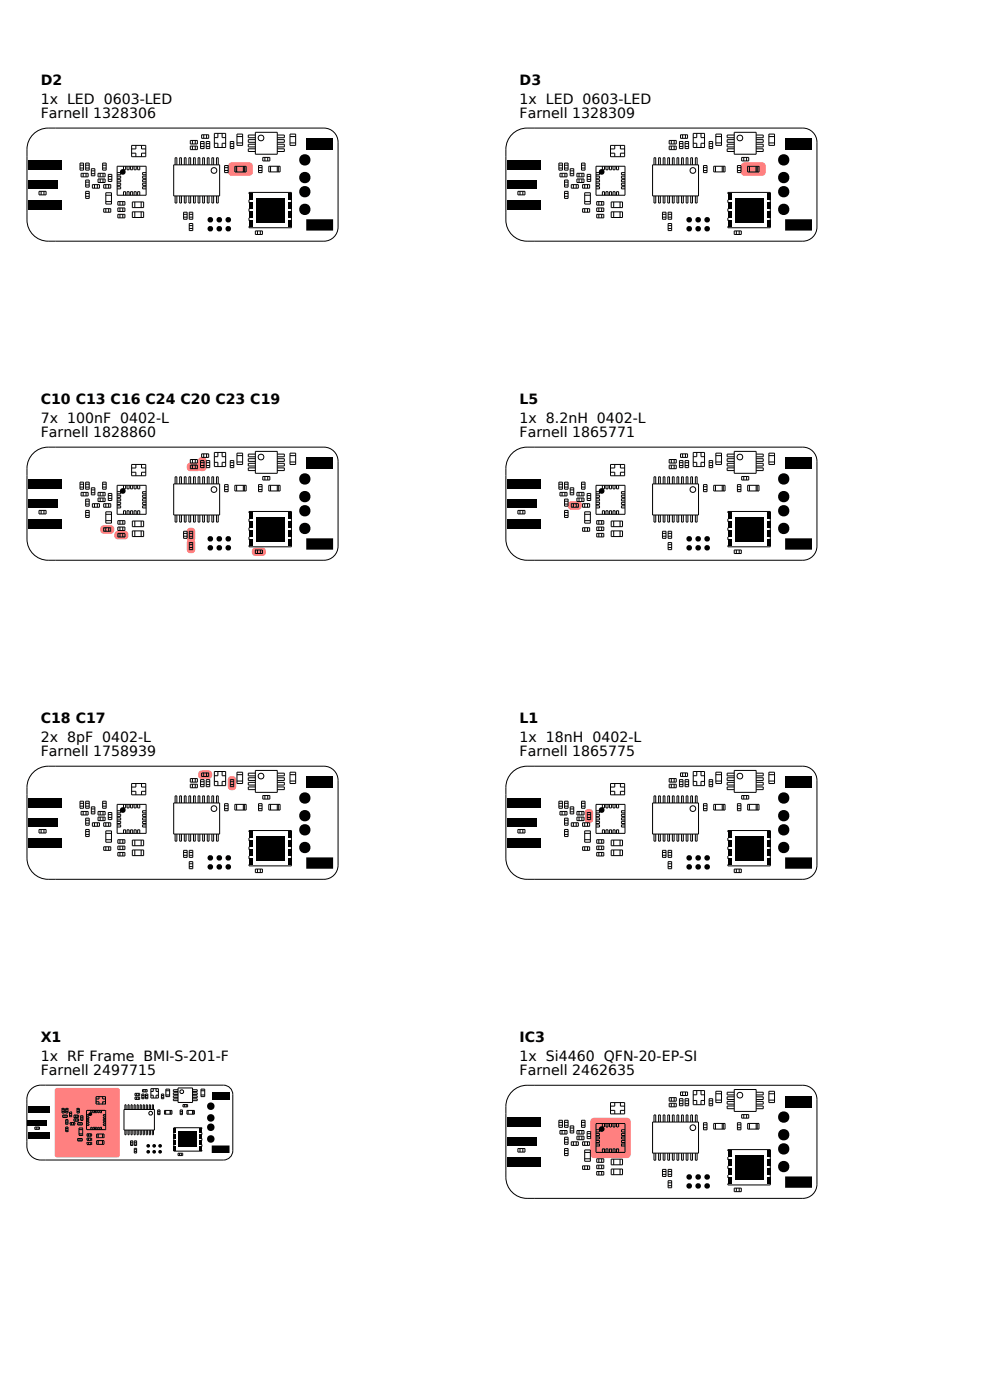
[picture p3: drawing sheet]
<svg xmlns="http://www.w3.org/2000/svg" width="210mm" height="297mm" viewBox="0 0 210 297" stroke-linecap="round" stroke-linejoin="round" font-family="sans-serif">
<defs><g id="words">
<g font-size="3">
<text x="8.6" y="18.1">D2</text>
<text x="8.6" y="22.1">1x LED 0603-LED</text>
<text x="110.2" y="18.1">D3</text>
<text x="110.2" y="22.1">1x LED 0603-LED</text>
<text x="8.6" y="25.1">Farnell 1328306</text>
<text x="110.2" y="25.1">Farnell 1328309</text>
<text x="8.6" y="85.8">C10 C13 C16 C24 C20 C23 C19</text>
<text x="8.6" y="89.8">7x 100nF 0402-L</text>
<text x="110.2" y="85.8">L5</text>
<text x="110.2" y="89.8">1x 8.2nH 0402-L</text>
<text x="8.6" y="92.8">Farnell 1828860</text>
<text x="110.2" y="92.8">Farnell 1865771</text>
<text x="8.6" y="153.5">C18 C17</text>
<text x="110.2" y="153.5">L1</text>
<text x="8.6" y="157.5">2x 8pF 0402-L</text>
<text x="8.6" y="160.5">Farnell 1758939</text>
<text x="110.2" y="157.5">1x 18nH 0402-L</text>
<text x="110.2" y="160.5">Farnell 1865775</text>
<text x="8.6" y="221.2">X1</text>
<text x="110.2" y="221.2">IC3</text>
<text x="8.6" y="225.2">1x RF Frame BMI-S-201-F</text>
<text x="110.2" y="225.2">1x Si4460 QFN-20-EP-SI</text>
<text x="8.6" y="228.2">Farnell 2497715</text>
<text x="110.2" y="228.2">Farnell 2462635</text>
</g>
</g></defs>
<path d="M48.6 34.7l.5-.3h3.8a.75 .75 0 0 1 .7 .8v1.3a.75 .75 0 0 1-.7 .8h-3.8a.75 .75 0 0 1-.7-.8v-1.3z" fill="#ff8080"/>
<g fill="none" stroke="#000" stroke-width=".21">
<path d="M6.8 28.8a4.5 4.5 0 0 1 3.4-1.6h58.5a3 3 0 0 1 3 3v18a3 3 0 0 1-3 3h-58.5a4.5 4.5 0 0 1-4.5-4.5v-15a4.5 4.5 0 0 1 1.1-2.9zM17 34.6h.7v1.5h-.7zM17 35h.7M17 35.6h.7M17.2 36.8h1.5v.7h-1.5zM17.6 36.8v.7M18.2 34.6h.7v1.5h-.7zM18.2 35h.7M18.2 35.6h.7M18.2 38.2h.7v1.5h-.7zM18.2 39.2h.7M18.2 38.6h.7"/>
<path d="M18.2 36.8v.7M19.4 35.8h.7v1.5h-.7zM19.4 36.8h.7M19.4 36.2h.7M19.6 39.2h1.5v.7h-1.5zM20 39.2v.7M20.6 39.2v.7M20.8 38h1.5v.7h-1.5zM20.8 36.8h1.5v.7h-1.5zM21.2 36.8v.7M21.2 38v.7M21.8 34.6h.7v1.5h-.7z"/>
<path d="M21.8 35h.7M21.8 35.6h.7M21.8 36.8v.7M21.8 38v.7M22 39.2h1.5v.7h-1.5zM22.4 39.2v.7M23 37h.7v1.5h-.7zM23 38h.7M23 37.4h.7M23 39.2v.7M24.8 35.3h6.2v6.1h-6.2zM24.8 36.6h.8v.5h-.8"/>
<path d="M24.8 37.4h.8v.4h-.8M24.8 38.1h.8v.5h-.8M24.8 38.9h.8v.4h-.8M24.8 39.6h.8v.5h-.8M26.2 35.3v.7h.4v-.7M26.9 35.3v.7h.5v-.7M27.7 35.3v.7h.4v-.7M27.9 30.8h3v2.4h-3zM27.9 32.5h.9v.7M28.4 35.3v.7h.5v-.7M28.8 30.8v.8h-.9M29.2 35.3v.7h.4v-.7"/>
<path d="M30 30.8v.8h.9M30.9 32.5h-.9v.7M31 36.6h-.8v.5h.8M31 37.4h-.8v.4h.8M31 38.1h-.8v.5h.8M31 38.9h-.8v.4h.8M31 39.6h-.8v.5h.8M36.8 35h9.8v6.6h-9.8zM37.1 35v-1.5h.4v1.5M38.1 35v-1.5h.4v1.5M39.1 35v-1.5h.4v1.5M40.1 35v-1.5h.3v1.5"/>
<path d="M40.4 31h1.5v.7h-1.5zM40.4 29.8h1.5v.7h-1.5zM40.8 29.8v.7M40.8 31v.7M41 35v-1.5h.4v1.5M41.4 29.8v.7M41.4 31v.7M42 35v-1.5h.4v1.5M42.5 30h.8v1.5h-.8zM42.5 30.5h.8M42.5 31.1h.8M42.8 28.6h1.5v.7h-1.5z"/>
<path d="M43 35v-1.5h.4v1.5M43.2 28.6v.7M43.7 30h.8v1.5h-.8zM43.7 30.5h.8M43.7 31.1h.8M43.8 28.6v.7M44 35v-1.5h.3v1.5M44.9 35v-1.5h.4v1.5M45.5 30.4h.7v.9M45.5 28.3h2.4v3h-2.4zM45.9 35v-1.5h.4v1.5M46.2 28.3v.9h-.7"/>
<path d="M47.1 28.3v.9h.8M47.6 35.1h.8v1.5h-.8zM47.6 36.2h.8M47.6 35.6h.8M47.9 30.4h-.8v.9M48.8 30h.8v1.5h-.8zM48.8 30.5h.8M48.8 31.1h.8M49.8 35.3h2.4v1.2h-2.4zM50.2 35.3v1.2M50.3 28.4h1.2v2.4h-1.2zM50.3 30.3h1.2"/>
<path d="M50.3 29h1.2M51.6 35.3v1.2M51.8 35.3v1.2M54.2 28.1h4.6v4.6h-4.6zM54.2 28.7h-1.5v.5h1.5M54.2 29.6h-1.5v.6h1.5M54.2 30.6h-1.5v.6h1.5M54.2 31.6h-1.5v.5h1.5M54.8 35.1h.8v1.5h-.8zM54.8 36.2h.8M54.8 35.6h.8M55.7 33.4h1.5v.7h-1.5z"/>
<path d="M56.2 33.4v.7M56.8 33.4v.7M57 35.3h2.4v1.2h-2.4zM57.4 35.3v1.2M58.8 35.3v1.2M58.8 28.7h1.5v.5h-1.5M58.8 29.6h1.5v.6h-1.5M58.8 30.6h1.5v.6h-1.5M58.8 31.6h1.5v.5h-1.5M59 35.3v1.2M61.5 28.4h1.2v2.4h-1.2zM61.5 30.3h1.2"/>
<path d="M61.5 29h1.2M8.3 40.6h1.5v.7h-1.5zM8.7 40.6v.7M9.3 40.6v.7M18.2 40.6h.7v1.5h-.7zM18.2 41h.7M18.2 41.6h.7M22 44.3h1.5v.7h-1.5zM22.4 41.4h1.2M22.4 40.9h1.2v2.4h-1.2zM22.4 44.3v.7M22.4 42.8h1.2"/>
<path d="M23 44.3v.7M25 45.5h1.5v.7h-1.5zM25 42.8h1.5v.7h-1.5zM25 44.1h1.5v.8h-1.5zM25.4 42.8v.7M25.4 44.1v.8M25.4 45.5v.7M26 42.8v.7M26 44.1v.8M26 45.5v.7M26.2 41.4v-.7h.4v.7M26.9 41.4v-.7h.5v.7"/>
<path d="M27.7 41.4v-.7h.4v.7M28.1 44.9h2.4v1.2h-2.4zM28.1 42.8h2.4v1.2h-2.4zM28.4 41.4v-.7h.5v.7M28.6 42.8v1.2M28.6 44.9v1.2M29.2 41.4v-.7h.4v.7M29.9 42.8v1.2M29.9 44.9v1.2M37.1 41.6v1.5h.4v-1.5M38.1 41.6v1.5h.4v-1.5M38.9 45h.8v1.5h-.8z"/>
<path d="M38.9 45.5h.8M38.9 46.1h.8M39.1 41.6v1.5h.4v-1.5M40.1 41.6v1.5h.3v-1.5M40.1 45h.8v1.5h-.8zM40.1 45.5h.8M40.1 47.4h.8v1.5h-.8zM40.1 46.1h.8M40.1 48.5h.8M40.1 47.9h.8M41 41.6v1.5h.4v-1.5M42 41.6v1.5h.4v-1.5"/>
<path d="M43 41.6v1.5h.4v-1.5M44 41.6v1.5h.3v-1.5M44.9 41.6v1.5h.4v-1.5M45.9 41.6v1.5h.4v-1.5M52.8 41.1v-.3h9v.3M52.8 48v.3h9v-.3M52.8 42.4v.6M52.8 44.3v.6M52.8 46.2v.6M54.2 49h1.5v.7h-1.5zM54.6 49v.7M55.2 49v.7"/>
<path d="M61.8 42.4v.6M61.8 44.3v.6M61.8 46.2v.6"/>
<circle cx="45.4" cy="36.2" r=".6"/>
<circle cx="55.4" cy="29.3" r=".6"/>
</g>
<g fill="#000">
<path d="M5.9 33.9h7.1v2h-7.1zM6 38.2h6.2v1.9h-6.2zM65 29.4h5.7v2.4h-5.7zM5.9 42.4h7.1v2h-7.1zM52.9 41h.6v1.4h-.6zM52.9 42.9h.6v1.4h-.6zM52.9 44.8h.6v1.4h-.6zM52.9 46.8h.6v1.3h-.6zM54.3 42h6v5.1h-6zM61.1 46.8h.7v1.3h-.7zM61.1 44.8h.7v1.4h-.7zM61.1 42.9h.7v1.4h-.7z"/>
<path d="M61.1 41h.7v1.4h-.7z"/>
<path d="M25.4 36.5a.6 .6 0 0 1 1.2 0 .6 .6 0 0 1-1.2 0zM65 46.5h5.7v2.4h-5.7z"/>
<circle cx="64.7" cy="33.9" r="1.21"/>
<circle cx="64.7" cy="37.7" r="1.21"/>
<circle cx="44.6" cy="48.5" r=".6"/>
<circle cx="44.6" cy="46.6" r=".6"/>
<circle cx="46.5" cy="48.5" r=".6"/>
<circle cx="46.5" cy="46.6" r=".6"/>
<circle cx="48.4" cy="48.5" r=".59"/>
<circle cx="48.4" cy="46.6" r=".59"/>
<circle cx="64.7" cy="44.4" r="1.21"/>
<circle cx="64.7" cy="40.7" r="1.21"/>
</g>
<g fill="#ff8080">
<path d="M21.5 111.7l.5-.3h1.5a.91 .91 0 0 1 .8 .9 .91 .91 0 0 1-.8 .9h-1.5a.92 .92 0 0 1-.8-.6 .92 .92 0 0 1 .3-.9z"/>
<path d="M24.5 112.9l.5-.3h1.5a.91 .91 0 0 1 .8 .9 .91 .91 0 0 1-.8 .9h-1.5a.92 .92 0 0 1-.8-.6 .92 .92 0 0 1 .3-.9z"/>
<path d="M53.6 116.4l.6-.2h1.5a.91 .91 0 0 1 .7 .9 .91 .91 0 0 1-.7 .9h-1.5a.92 .92 0 0 1-.8-.7 .92 .92 0 0 1 .2-.9z"/>
<path d="M39.8 98.4l.6-.2h1.5a.91 .91 0 0 1 .7 .9 .91 .91 0 0 1-.7 .9h-1.5a.92 .92 0 0 1-.8-.7 .92 .92 0 0 1 .2-.9z"/>
<path d="M39.8 112.2l.6-.2a.83 .83 0 0 1 1 .7v1.5a.91 .91 0 0 1-.9 .8 .91 .91 0 0 1-.9-.8v-1.5z"/>
<path d="M39.8 114.6l.6-.2a.83 .83 0 0 1 1 .7v1.5a.91 .91 0 0 1-.9 .8 .91 .91 0 0 1-.9-.8v-1.5z"/>
<path d="M42.2 97.2l.6-.2a.83 .83 0 0 1 1 .7v1.5a.91 .91 0 0 1-.9 .8 .91 .91 0 0 1-.9-.8v-1.5z"/>
</g>
<g fill="none" stroke="#000" stroke-width=".21">
<path d="M6.8 96.5a4.5 4.5 0 0 1 3.4-1.6h58.5a3 3 0 0 1 3 3v18a3 3 0 0 1-3 3h-58.5a4.5 4.5 0 0 1-4.5-4.5v-15a4.5 4.5 0 0 1 1.1-2.9zM27.9 98.5h3v2.4h-3zM28.8 98.5v.8h-.9M30 98.5v.8h.9M40.4 98.7h1.5v.7h-1.5zM40.4 97.5h1.5v.7h-1.5zM40.8 97.5v.7M40.8 98.7v.7M41.4 97.5v.7M41.4 98.7v.7M42.5 97.7h.8v1.5h-.8zM42.5 98.2h.8"/>
<path d="M42.5 98.8h.8M42.8 96.3h1.5v.7h-1.5zM43.2 96.3v.7M43.7 97.7h.8v1.5h-.8zM43.7 98.2h.8M43.7 98.8h.8M43.8 96.3v.7M45.5 98.1h.7v.9M45.5 96h2.4v3h-2.4zM46.2 96v.9h-.7M47.1 96v.9h.8M47.9 98.1h-.8v.9"/>
<path d="M48.8 97.7h.8v1.5h-.8zM48.8 98.2h.8M48.8 98.8h.8M50.3 96.1h1.2v2.4h-1.2zM50.3 98h1.2M50.3 96.7h1.2M54.2 95.8h4.6v4.6h-4.6zM54.2 96.3h-1.5v.6h1.5M54.2 97.3h-1.5v.6h1.5M54.2 98.3h-1.5v.6h1.5M54.2 99.3h-1.5v.5h1.5M58.8 96.3h1.5v.6h-1.5"/>
<path d="M58.8 97.3h1.5v.6h-1.5M58.8 98.3h1.5v.6h-1.5M58.8 99.3h1.5v.5h-1.5M61.5 96.1h1.2v2.4h-1.2zM61.5 98h1.2M61.5 96.7h1.2M8.3 108.3h1.5v.7h-1.5zM8.7 108.3v.7M9.3 108.3v.7M17 102.3h.7v1.5h-.7zM17 102.7h.7M17 103.3h.7"/>
<path d="M17.2 104.5h1.5v.7h-1.5zM17.6 104.5v.7M18.2 102.3h.7v1.5h-.7zM18.2 102.7h.7M18.2 103.3h.7M18.2 105.9h.7v1.5h-.7zM18.2 108.3h.7v1.5h-.7zM18.2 108.7h.7M18.2 109.3h.7M18.2 106.9h.7M18.2 106.3h.7M18.2 104.5v.7"/>
<path d="M19.4 103.5h.7v1.5h-.7zM19.4 104.5h.7M19.4 103.9h.7M19.6 106.9h1.5v.7h-1.5zM20 106.9v.7M20.6 106.9v.7M20.8 105.7h1.5v.7h-1.5zM20.8 104.5h1.5v.7h-1.5zM21.2 104.5v.7M21.2 105.7v.7M21.8 102.3h.7v1.5h-.7zM21.8 102.7h.7"/>
<path d="M21.8 103.3h.7M21.8 104.5v.7M21.8 105.7v.7M22 106.9h1.5v.7h-1.5zM22 112h1.5v.7h-1.5zM22.4 109.1h1.2M22.4 106.9v.7M22.4 108.6h1.2v2.4h-1.2zM22.4 112v.7M22.4 110.5h1.2M23 104.7h.7v1.5h-.7zM23 105.7h.7"/>
<path d="M23 105.1h.7M23 106.9v.7M23 112v.7M24.8 103h6.2v6.1h-6.2zM24.8 104.3h.8v.5h-.8M24.8 105.1h.8v.4h-.8M24.8 105.8h.8v.5h-.8M24.8 106.6h.8v.4h-.8M24.8 107.3h.8v.5h-.8M25 113.2h1.5v.7h-1.5zM25 110.5h1.5v.7h-1.5zM25 111.8h1.5v.8h-1.5z"/>
<path d="M25.4 110.5v.7M25.4 111.8v.8M25.4 113.2v.7M26 110.5v.7M26 111.8v.8M26 113.2v.7M26.2 103v.7h.4v-.7M26.2 109.1v-.7h.4v.7M26.9 103v.7h.5v-.7M26.9 109.1v-.7h.5v.7M27.7 103v.7h.4v-.7M27.7 109.1v-.7h.4v.7"/>
<path d="M27.9 100.2h.9v.7M28.1 112.6h2.4v1.2h-2.4zM28.1 110.5h2.4v1.2h-2.4zM28.4 103v.7h.5v-.7M28.4 109.1v-.7h.5v.7M28.6 110.5v1.2M28.6 112.6v1.2M29.2 103v.7h.4v-.7M29.2 109.1v-.7h.4v.7M29.9 110.5v1.2M29.9 112.6v1.2M30.9 100.2h-.9v.7"/>
<path d="M31 104.3h-.8v.5h.8M31 105.1h-.8v.4h.8M31 105.8h-.8v.5h.8M31 106.6h-.8v.4h.8M31 107.3h-.8v.5h.8M36.8 102.7h9.8v6.6h-9.8zM37.1 102.7v-1.5h.4v1.5M37.1 109.3v1.5h.4v-1.5M38.1 102.7v-1.5h.4v1.5M38.1 109.3v1.5h.4v-1.5M38.9 112.7h.8v1.5h-.8zM38.9 113.2h.8"/>
<path d="M38.9 113.8h.8M39.1 102.7v-1.5h.4v1.5M39.1 109.3v1.5h.4v-1.5M40.1 102.7v-1.5h.3v1.5M40.1 109.3v1.5h.3v-1.5M40.1 112.7h.8v1.5h-.8zM40.1 113.2h.8M40.1 115.1h.8v1.5h-.8zM40.1 113.8h.8M40.1 116.2h.8M40.1 115.6h.8M41 102.7v-1.5h.4v1.5"/>
<path d="M41 109.3v1.5h.4v-1.5M42 102.7v-1.5h.4v1.5M42 109.3v1.5h.4v-1.5M43 102.7v-1.5h.4v1.5M43 109.3v1.5h.4v-1.5M44 102.7v-1.5h.3v1.5M44 109.3v1.5h.3v-1.5M44.9 102.7v-1.5h.4v1.5M44.9 109.3v1.5h.4v-1.5M45.9 102.7v-1.5h.4v1.5M45.9 109.3v1.5h.4v-1.5M47.6 102.8h.8v1.5h-.8z"/>
<path d="M47.6 103.9h.8M47.6 103.3h.8M49.8 103h2.4v1.2h-2.4zM50.2 103v1.2M51.6 103v1.2M51.8 103v1.2M52.8 108.8v-.3h9v.3M52.8 115.7v.3h9v-.3M52.8 110.1v.6M52.8 112v.6M52.8 113.9v.6M54.2 116.7h1.5v.7h-1.5z"/>
<path d="M54.6 116.7v.7M54.8 102.8h.8v1.5h-.8zM54.8 103.9h.8M54.8 103.3h.8M55.2 116.7v.7M55.7 101.1h1.5v.7h-1.5zM56.2 101.1v.7M56.8 101.1v.7M57 103h2.4v1.2h-2.4zM57.4 103v1.2M58.8 103v1.2M59 103v1.2"/>
<path d="M61.8 110.1v.6M61.8 112v.6M61.8 113.9v.6"/>
<circle cx="55.4" cy="97" r=".6"/>
<circle cx="45.4" cy="103.9" r=".6"/>
</g>
<g fill="#000">
<path d="M65 97.1h5.7v2.4h-5.7zM5.9 101.6h7.1v2h-7.1zM5.9 110.1h7.1v2h-7.1zM6 105.9h6.2v1.9h-6.2zM52.9 108.7h.6v1.4h-.6zM52.9 110.6h.6v1.4h-.6zM52.9 112.5h.6v1.4h-.6zM52.9 114.5h.6v1.3h-.6zM54.3 109.7h6v5.1h-6zM61.1 114.5h.7v1.3h-.7zM61.1 112.5h.7v1.4h-.7zM61.1 110.6h.7v1.4h-.7z"/>
<path d="M61.1 108.7h.7v1.4h-.7z"/>
<path d="M25.4 104.2a.6 .6 0 0 1 1.2 0 .6 .6 0 0 1-1.2 0zM65 114.2h5.7v2.4h-5.7z"/>
<circle cx="44.6" cy="114.3" r=".6"/>
<circle cx="44.6" cy="116.2" r=".6"/>
<circle cx="46.5" cy="114.3" r=".6"/>
<circle cx="46.5" cy="116.2" r=".6"/>
<circle cx="48.4" cy="114.3" r=".59"/>
<circle cx="48.4" cy="116.2" r=".59"/>
<circle cx="64.7" cy="108.4" r="1.21"/>
<circle cx="64.7" cy="101.6" r="1.21"/>
<circle cx="64.7" cy="105.4" r="1.21"/>
<circle cx="64.7" cy="112.1" r="1.21"/>
</g>
<g fill="#ff8080">
<path d="M48.5 164.9l.6-.2a.83 .83 0 0 1 1 .7v1.5a.91 .91 0 0 1-.9 .8 .91 .91 0 0 1-.9-.8v-1.5z"/>
<path d="M42.2 163.7l.6-.2h1.5a.91 .91 0 0 1 .7 .9 .91 .91 0 0 1-.7 .9h-1.5a.92 .92 0 0 1-.8-.7 .92 .92 0 0 1 .2-.9z"/>
</g>
<g fill="none" stroke="#000" stroke-width=".21">
<path d="M7.3 163.6a4.5 4.5 0 0 1 2.9-1h58.5a3 3 0 0 1 3 3v18a3 3 0 0 1-3 3h-58.5a4.5 4.5 0 0 1-4.5-4.5v-15a4.5 4.5 0 0 1 1.6-3.5zM8.3 176h1.5v.7h-1.5zM8.7 176v.7M9.3 176v.7M17 170h.7v1.5h-.7zM17 170.4h.7M17 171h.7M17.2 172.2h1.5v.7h-1.5zM17.6 172.2v.7M18.2 170h.7v1.5h-.7zM18.2 170.4h.7M18.2 171h.7"/>
<path d="M18.2 173.6h.7v1.5h-.7zM18.2 176h.7v1.5h-.7zM18.2 176.4h.7M18.2 177h.7M18.2 174.6h.7M18.2 174h.7M18.2 172.2v.7M19.4 171.2h.7v1.5h-.7zM19.4 172.2h.7M19.4 171.6h.7M19.6 174.6h1.5v.7h-1.5zM20 174.6v.7"/>
<path d="M20.6 174.6v.7M20.8 173.4h1.5v.7h-1.5zM20.8 172.2h1.5v.7h-1.5zM21.2 172.2v.7M21.2 173.4v.7M21.8 170h.7v1.5h-.7zM21.8 170.4h.7M21.8 171h.7M21.8 172.2v.7M21.8 173.4v.7M22 174.6h1.5v.7h-1.5zM22 179.7h1.5v.7h-1.5z"/>
<path d="M22.4 176.8h1.2M22.4 174.6v.7M22.4 176.3h1.2v2.4h-1.2zM22.4 179.7v.7M22.4 178.2h1.2M23 172.4h.7v1.5h-.7zM23 173.4h.7M23 172.8h.7M23 174.6v.7M23 179.7v.7M24.8 170.7h6.2v6.1h-6.2zM24.8 172h.8v.5h-.8"/>
<path d="M24.8 172.8h.8v.4h-.8M24.8 173.5h.8v.5h-.8M24.8 174.3h.8v.4h-.8M24.8 175h.8v.5h-.8M25 178.2h1.5v.7h-1.5zM25 179.5h1.5v.8h-1.5zM25.4 178.2v.7M25.4 179.5v.8M26 178.2v.7M26 179.5v.8M26.2 170.7v.7h.4v-.7M26.2 176.8v-.7h.4v.7"/>
<path d="M26.9 170.7v.7h.5v-.7M26.9 176.8v-.7h.5v.7M27.7 170.7v.7h.4v-.7M27.7 176.8v-.7h.4v.7M27.9 166.2h3v2.4h-3zM27.9 167.9h.9v.7M28.1 178.2h2.4v1.2h-2.4zM28.4 170.7v.7h.5v-.7M28.4 176.8v-.7h.5v.7M28.6 178.2v1.2M28.8 166.2v.8h-.9M29.2 170.7v.7h.4v-.7"/>
<path d="M29.2 176.8v-.7h.4v.7M29.9 178.2v1.2M30 166.2v.8h.9M30.9 167.9h-.9v.7M31 172h-.8v.5h.8M31 172.8h-.8v.4h.8M31 173.5h-.8v.5h.8M31 174.3h-.8v.4h.8M31 175h-.8v.5h.8M36.8 170.4h9.8v6.6h-9.8zM37.1 170.4v-1.5h.4v1.5M37.1 177v1.5h.4v-1.5"/>
<path d="M38.1 170.4v-1.5h.4v1.5M38.1 177v1.5h.4v-1.5M39.1 170.4v-1.5h.4v1.5M39.1 177v1.5h.4v-1.5M40.1 170.4v-1.5h.3v1.5M40.1 177v1.5h.3v-1.5M40.4 166.4h1.5v.7h-1.5zM40.4 165.2h1.5v.7h-1.5zM40.8 165.2v.7M40.8 166.4v.7M41 170.4v-1.5h.4v1.5M41 177v1.5h.4v-1.5"/>
<path d="M41.4 165.2v.7M41.4 166.4v.7M42 170.4v-1.5h.4v1.5M42 177v1.5h.4v-1.5M42.5 165.4h.8v1.5h-.8zM42.5 165.9h.8M42.5 166.5h.8M42.8 164h1.5v.7h-1.5zM43 170.4v-1.5h.4v1.5M43 177v1.5h.4v-1.5M43.2 164v.7M43.7 165.4h.8v1.5h-.8z"/>
<path d="M43.7 165.9h.8M43.7 166.5h.8M43.8 164v.7M44 170.4v-1.5h.3v1.5M44 177v1.5h.3v-1.5M44.9 170.4v-1.5h.4v1.5M44.9 177v1.5h.4v-1.5M45.5 165.8h.7v.9M45.5 163.7h2.4v3h-2.4zM45.9 170.4v-1.5h.4v1.5M45.9 177v1.5h.4v-1.5M46.2 163.7v.9h-.7"/>
<path d="M47.1 163.7v.9h.8M47.6 170.5h.8v1.5h-.8zM47.6 171.6h.8M47.6 171h.8M47.9 165.8h-.8v.9M48.8 165.4h.8v1.5h-.8zM48.8 165.9h.8M48.8 166.5h.8M49.8 170.7h2.4v1.2h-2.4zM50.2 170.7v1.2M50.3 163.8h1.2v2.4h-1.2zM50.3 165.7h1.2"/>
<path d="M50.3 164.4h1.2M51.6 170.7v1.2M51.8 170.7v1.2M52.8 176.5v-.3h9v.3M52.8 177.8v.6M52.8 179.7v.6M54.2 163.5h4.6v4.6h-4.6zM54.2 164h-1.5v.6h1.5M54.2 165h-1.5v.6h1.5M54.2 166h-1.5v.6h1.5M54.2 167h-1.5v.5h1.5M54.8 170.5h.8v1.5h-.8z"/>
<path d="M54.8 171.6h.8M54.8 171h.8M55.7 168.8h1.5v.7h-1.5zM56.2 168.8v.7M56.8 168.8v.7M57 170.7h2.4v1.2h-2.4zM57.4 170.7v1.2M58.8 170.7v1.2M58.8 164h1.5v.6h-1.5M58.8 165h1.5v.6h-1.5M58.8 166h1.5v.6h-1.5M58.8 167h1.5v.5h-1.5"/>
<path d="M59 170.7v1.2M61.5 163.8h1.2v2.4h-1.2zM61.5 165.7h1.2M61.5 164.4h1.2M61.8 177.8v.6M61.8 179.7v.6M25 180.9h1.5v.7h-1.5zM25.4 180.9v.7M26 180.9v.7M28.1 180.3h2.4v1.2h-2.4zM28.6 180.3v1.2M29.9 180.3v1.2"/>
<path d="M38.9 180.4h.8v1.5h-.8zM38.9 180.9h.8M38.9 181.5h.8M40.1 180.4h.8v1.5h-.8zM40.1 180.9h.8M40.1 182.8h.8v1.5h-.8zM40.1 181.5h.8M40.1 183.9h.8M40.1 183.3h.8M52.8 183.4v.3h9v-.3M52.8 181.6v.6M54.2 184.4h1.5v.7h-1.5z"/>
<path d="M54.6 184.4v.7M55.2 184.4v.7M61.8 181.6v.6"/>
<circle cx="45.4" cy="171.6" r=".6"/>
<circle cx="55.4" cy="164.7" r=".6"/>
</g>
<g fill="#000">
<path d="M5.9 169.3h7.1v2h-7.1zM5.9 177.8h7.1v2h-7.1zM6 173.6h6.2v1.9h-6.2zM52.9 176.4h.6v1.4h-.6zM52.9 178.3h.6v1.4h-.6zM54.3 177.4h6v5.1h-6zM61.1 178.3h.7v1.4h-.7zM61.1 176.4h.7v1.4h-.7zM65 164.8h5.7v2.4h-5.7zM52.9 180.2h.6v1.4h-.6zM52.9 182.1h.6v1.4h-.6zM61.1 182.1h.7v1.4h-.7z"/>
<path d="M61.1 180.2h.7v1.4h-.7z"/>
<path d="M25.4 171.9a.6 .6 0 0 1 1.2 0 .6 .6 0 0 1-1.2 0zM65 181.9h5.7v2.4h-5.7z"/>
<circle cx="64.7" cy="169.3" r="1.21"/>
<circle cx="64.7" cy="176.1" r="1.21"/>
<circle cx="64.7" cy="173.1" r="1.21"/>
<circle cx="64.7" cy="179.8" r="1.21"/>
<circle cx="44.6" cy="183.9" r=".6"/>
<circle cx="44.6" cy="182" r=".6"/>
<circle cx="46.5" cy="183.9" r=".6"/>
<circle cx="46.5" cy="182" r=".6"/>
<circle cx="48.4" cy="183.9" r=".59"/>
<circle cx="48.4" cy="182" r=".59"/>
</g>
<path d="M11.7 231.1l.4-.3h12.8l.5 .3v14l-.2 .4-13.1 .1-.4-.3z" fill="#ff8080"/>
<g fill="none" stroke="#000" stroke-width=".21">
<path d="M6.4 231.4a2.97 2.97 0 0 1 2.3-1.2h38.7a1.99 1.99 0 0 1 2 2v11.9a1.99 1.99 0 0 1-2 2h-38.7a2.98 2.98 0 0 1-3-3v-9.9l.1-.7zM7.4 239.1h1v.5h-1zM7.7 239.1v.5M8.1 239.1v.5M13.1 235.1h.5v1h-.5zM13.1 235.4h.5M13.1 235.8h.5M13.3 236.6h1v.5h-1zM13.6 236.6v.5M13.9 235.1h.5v1h-.5zM13.9 235.4h.5M13.9 235.8h.5"/>
<path d="M13.9 237.5h.5v1h-.5zM13.9 239.1h.5v1h-.5zM13.9 239.4h.5M13.9 239.8h.5M13.9 238.2h.5M13.9 237.8h.5M14 236.6v.5M14.7 235.9h.5v1h-.5zM14.7 236.6h.5M14.7 236.2h.5M14.9 238.2h1v.5h-1zM15.2 238.2v.5"/>
<path d="M15.6 238.2v.5M15.7 237.4h1v.5h-1zM15.7 236.6h1v.5h-1zM16 236.6v.5M16 237.4v.5M16.3 235.1h.5v1h-.5zM16.3 235.4h.5M16.3 235.8h.5M16.4 236.6v.5M16.4 237.4v.5M16.5 238.2h1v.5h-1zM16.8 239.7h.8"/>
<path d="M16.8 238.2v.5M16.8 239.3h.8v1.6h-.8zM17.1 236.7h.5v1h-.5zM17.1 237.4h.5M17.1 237h.5M17.2 238.2v.5M18.4 235.6h4v4.1h-4zM18.4 236.5h.5v.3h-.5M18.4 237h.5v.3h-.5M18.4 237.5h.5v.3h-.5M18.4 238h.5v.3h-.5M18.4 238.5h.5v.3h-.5"/>
<path d="M19.3 235.6v.5h.3v-.5M19.3 239.7v-.5h.3v.5M19.7 235.6v.5h.3v-.5M19.7 239.7v-.5h.3v.5M20.2 235.6v.5h.3v-.5M20.2 239.7v-.5h.3v.5M20.4 232.7h2v1.6h-2zM20.4 233.8h.6v.5M20.7 235.6v.5h.3v-.5M20.7 239.7v-.5h.3v.5M21 232.7v.5h-.6M21.2 235.6v.5h.3v-.5"/>
<path d="M21.2 239.7v-.5h.3v.5M21.8 232.7v.5h.6M22.4 233.8h-.6v.5M22.4 236.5h-.5v.3h.5M22.4 237h-.5v.3h.5M22.4 237.5h-.5v.3h.5M22.4 238h-.5v.3h.5M22.4 238.5h-.5v.3h.5M26.3 235.4h6.5v4.4h-6.5zM26.5 235.4v-1h.2v1M26.5 239.8v1h.2v-1M27.1 235.4v-1h.3v1"/>
<path d="M27.1 239.8v1h.3v-1M27.8 235.4v-1h.2v1M27.8 239.8v1h.2v-1M28.4 235.4v-1h.3v1M28.4 239.8v1h.3v-1M28.6 232.8h1v.5h-1zM28.6 232h1v.5h-1zM28.9 232v.5M28.9 232.8v.5M29.1 235.4v-1h.2v1M29.1 239.8v1h.2v-1M29.3 232v.5"/>
<path d="M29.3 232.8v.5M29.7 235.4v-1h.3v1M29.7 239.8v1h.3v-1M30.1 232.1h.5v1h-.5zM30.1 232.4h.5M30.1 232.8h.5M30.2 231.2h1v.5h-1zM30.4 235.4v-1h.2v1M30.4 239.8v1h.2v-1M30.5 231.2v.5M30.9 232.1h.5v1h-.5zM30.9 232.4h.5"/>
<path d="M30.9 232.8h.5M30.9 231.2v.5M31 235.4v-1h.3v1M31 239.8v1h.3v-1M31.7 235.4v-1h.2v1M31.7 239.8v1h.2v-1M32 232.4h.5v.6M32 231h1.6v2h-1.6zM32.3 235.4v-1h.3v1M32.3 239.8v1h.3v-1M32.5 231v.6h-.5M33.1 231v.6h.5"/>
<path d="M33.5 235.5h.4v1h-.4zM33.5 236.2h.4M33.5 235.8h.4M33.6 232.4h-.5v.6M34.2 232.1h.5v1h-.5zM34.2 232.4h.5M34.2 232.8h.5M34.9 235.6h1.6v.8h-1.6zM35.1 235.6v.8M35.2 231.1h.8v1.6h-.8zM35.2 232.3h.8M35.2 231.4h.8"/>
<path d="M36.1 235.6v.8M36.2 235.6v.8M36.9 239.5v-.2h5.9v.2M37.8 230.8h3v3.1h-3zM37.8 231.2h-1v.4h1M37.8 231.9h-1v.3h1M37.8 232.5h-1v.4h1M37.8 233.1h-1v.4h1M38.2 235.5h.5v1h-.5zM38.2 236.2h.5M38.2 235.8h.5M38.8 234.4h1v.5h-1z"/>
<path d="M39.1 234.4v.5M39.5 234.4v.5M39.7 235.6h1.5v.8h-1.5zM39.9 235.6v.8M40.8 235.6v.8M40.8 231.2h1v.4h-1M40.8 231.9h1v.3h-1M40.8 232.5h1v.4h-1M40.8 233.1h1v.4h-1M41 235.6v.8M42.6 231.1h.8v1.6h-.8zM42.6 232.3h.8"/>
<path d="M42.6 231.4h.8M16.5 241.6h1v.5h-1zM16.8 241.6v.5M16.8 240.6h.8M17.2 241.6v.5M18.5 242.3h1v.5h-1zM18.5 240.6h1v.5h-1zM18.5 241.5h1v.5h-1zM18.8 240.6v.5M18.8 241.5v.5M18.8 242.3v.5M19.2 240.6v.5"/>
<path d="M19.2 241.5v.5M19.2 242.3v.5M20.5 242h1.6v.8h-1.6zM20.5 240.6h1.6v.8h-1.6zM20.8 240.6v.8M20.8 242v.8M21.7 240.6v.8M21.7 242v.8M27.7 242.1h.5v.9h-.5zM27.7 242.3h.5M27.7 242.7h.5M28.5 242.1h.5v.9h-.5z"/>
<path d="M28.5 242.3h.5M28.5 243.6h.5v1h-.5zM28.5 242.7h.5M28.5 244.3h.5M28.5 243.9h.5M36.9 244v.2h5.9v-.2M36.9 240.3v.4M36.9 241.6v.4M36.9 242.8v.4M37.8 244.7h1v.5h-1zM38.1 244.7v.5M38.5 244.7v.5"/>
<path d="M42.8 240.3v.4M42.8 241.6v.4M42.8 242.8v.4"/>
<circle cx="32" cy="236.2" r=".4"/>
<circle cx="38.6" cy="231.6" r=".4"/>
</g>
<g fill="#000">
<path d="M5.8 237.5h4.2v1.3h-4.2zM5.8 234.7h4.7v1.3h-4.7zM36.9 239.4h.4v.9h-.4zM42.4 239.4h.4v.9h-.4zM44.9 231.7h3.8v1.6h-3.8zM5.8 240.3h4.7v1.4h-4.7zM36.9 240.7h.4v.9h-.4zM36.9 241.9h.4v.9h-.4zM36.9 243.2h.4v.9h-.4zM37.9 240.1h3.9v3.3h-3.9zM42.4 243.2h.4v.9h-.4zM42.4 241.9h.4v.9h-.4z"/>
<path d="M42.4 240.7h.4v.9h-.4z"/>
<path d="M18.8 236.4a.4 .4 0 0 1 .8 0 .4 .4 0 0 1-.8 0zM44.9 243h3.8v1.6h-3.8z"/>
<circle cx="44.7" cy="239.2" r=".8"/>
<circle cx="44.7" cy="234.7" r=".8"/>
<circle cx="44.7" cy="237.2" r=".8"/>
<circle cx="31.4" cy="244.4" r=".39"/>
<circle cx="31.4" cy="243.1" r=".39"/>
<circle cx="32.7" cy="244.4" r=".39"/>
<circle cx="32.7" cy="243.1" r=".39"/>
<circle cx="34" cy="244.4" r=".39"/>
<circle cx="34" cy="243.1" r=".39"/>
<circle cx="44.7" cy="241.7" r=".8"/>
</g>
<path d="M157.4 34.7l.5-.3h3.8a.75 .75 0 0 1 .7 .8v1.3a.75 .75 0 0 1-.7 .8h-3.8a.75 .75 0 0 1-.7-.8v-1.3z" fill="#ff8080"/>
<g fill="none" stroke="#000" stroke-width=".21">
<path d="M108.9 28.2a4.5 4.5 0 0 1 2.9-1h58.5a3 3 0 0 1 3 3v18a3 3 0 0 1-3 3h-58.5a4.5 4.5 0 0 1-4.5-4.5v-15a4.5 4.5 0 0 1 1.6-3.5zM118.6 34.6h.7v1.5h-.7zM118.6 35h.7M118.6 35.6h.7M118.8 36.8h1.5v.7h-1.5zM119.2 36.8v.7M119.8 34.6h.7v1.5h-.7zM119.8 35h.7M119.8 35.6h.7M119.8 38.2h.7v1.5h-.7zM119.8 39.2h.7M119.8 38.6h.7"/>
<path d="M119.8 36.8v.7M121 35.8h.7v1.5h-.7zM121 36.8h.7M121 36.2h.7M121.2 39.2h1.5v.7h-1.5zM121.6 39.2v.7M122.2 39.2v.7M122.4 38h1.5v.7h-1.5zM122.4 36.8h1.5v.7h-1.5zM122.8 36.8v.7M122.8 38v.7M123.4 34.6h.7v1.5h-.7z"/>
<path d="M123.4 35h.7M123.4 35.6h.7M123.4 36.8v.7M123.4 38v.7M123.6 39.2h1.5v.7h-1.5zM124 39.2v.7M124.6 37h.7v1.5h-.7zM124.6 38h.7M124.6 37.4h.7M124.6 39.2v.7M126.4 35.3h6.2v6.1h-6.2zM126.4 36.6h.8v.5h-.8"/>
<path d="M126.4 37.4h.8v.4h-.8M126.4 38.1h.8v.5h-.8M126.4 38.9h.8v.4h-.8M126.4 39.6h.8v.5h-.8M127.8 35.3v.7h.4v-.7M128.5 35.3v.7h.5v-.7M129.3 35.3v.7h.4v-.7M129.5 30.8h3v2.4h-3zM129.5 32.5h.9v.7M130 35.3v.7h.5v-.7M130.4 30.8v.8h-.9M130.8 35.3v.7h.4v-.7"/>
<path d="M131.6 30.8v.8h.9M132.5 32.5h-.9v.7M132.6 36.6h-.8v.5h.8M132.6 37.4h-.8v.4h.8M132.6 38.1h-.8v.5h.8M132.6 38.9h-.8v.4h.8M132.6 39.6h-.8v.5h.8M138.4 35h9.8v6.6h-9.8zM138.7 35v-1.5h.4v1.5M139.7 35v-1.5h.4v1.5M140.7 35v-1.5h.4v1.5M141.7 35v-1.5h.3v1.5"/>
<path d="M142 31h1.5v.7h-1.5zM142 29.8h1.5v.7h-1.5zM142.4 29.8v.7M142.4 31v.7M142.6 35v-1.5h.4v1.5M143 29.8v.7M143 31v.7M143.6 35v-1.5h.4v1.5M144.1 30h.8v1.5h-.8zM144.1 30.5h.8M144.1 31.1h.8M144.4 28.6h1.5v.7h-1.5z"/>
<path d="M144.6 35v-1.5h.4v1.5M144.8 28.6v.7M145.3 30h.8v1.5h-.8zM145.3 30.5h.8M145.3 31.1h.8M145.4 28.6v.7M145.6 35v-1.5h.3v1.5M146.5 35v-1.5h.4v1.5M147.1 30.4h.7v.9M147.1 28.3h2.4v3h-2.4zM147.5 35v-1.5h.4v1.5M147.8 28.3v.9h-.7"/>
<path d="M148.7 28.3v.9h.8M149.2 35.1h.8v1.5h-.8zM149.2 36.2h.8M149.2 35.6h.8M149.5 30.4h-.8v.9M150.4 30h.8v1.5h-.8zM150.4 30.5h.8M150.4 31.1h.8M151.4 35.3h2.4v1.2h-2.4zM151.8 35.3v1.2M151.9 28.4h1.2v2.4h-1.2zM151.9 30.3h1.2"/>
<path d="M151.9 29h1.2M153.2 35.3v1.2M153.4 35.3v1.2M155.8 28.1h4.6v4.6h-4.6zM155.8 28.7h-1.5v.5h1.5M155.8 29.6h-1.5v.6h1.5M155.8 30.6h-1.5v.6h1.5M155.8 31.6h-1.5v.5h1.5M156.4 35.1h.8v1.5h-.8zM156.4 36.2h.8M156.4 35.6h.8M157.3 33.4h1.5v.7h-1.5z"/>
<path d="M157.8 33.4v.7M158.4 33.4v.7M158.6 35.3h2.4v1.2h-2.4zM159 35.3v1.2M160.4 35.3v1.2M160.4 28.7h1.5v.5h-1.5M160.4 29.6h1.5v.6h-1.5M160.4 30.6h1.5v.6h-1.5M160.4 31.6h1.5v.5h-1.5M160.6 35.3v1.2M163.1 28.4h1.2v2.4h-1.2zM163.1 30.3h1.2"/>
<path d="M163.1 29h1.2M109.9 40.6h1.5v.7h-1.5zM110.3 40.6v.7M110.9 40.6v.7M119.8 40.6h.7v1.5h-.7zM119.8 41h.7M119.8 41.6h.7M123.6 44.3h1.5v.7h-1.5zM124 41.4h1.2M124 40.9h1.2v2.4h-1.2zM124 44.3v.7M124 42.8h1.2"/>
<path d="M124.6 44.3v.7M126.6 45.5h1.5v.7h-1.5zM126.6 42.8h1.5v.7h-1.5zM126.6 44.1h1.5v.8h-1.5zM127 42.8v.7M127 44.1v.8M127 45.5v.7M127.6 42.8v.7M127.6 44.1v.8M127.6 45.5v.7M127.8 41.4v-.7h.4v.7M128.5 41.4v-.7h.5v.7"/>
<path d="M129.3 41.4v-.7h.4v.7M129.7 44.9h2.4v1.2h-2.4zM129.7 42.8h2.4v1.2h-2.4zM130 41.4v-.7h.5v.7M130.2 42.8v1.2M130.2 44.9v1.2M130.8 41.4v-.7h.4v.7M131.5 42.8v1.2M131.5 44.9v1.2M138.7 41.6v1.5h.4v-1.5M139.7 41.6v1.5h.4v-1.5M140.5 45h.8v1.5h-.8z"/>
<path d="M140.5 45.5h.8M140.5 46.1h.8M140.7 41.6v1.5h.4v-1.5M141.7 41.6v1.5h.3v-1.5M141.7 45h.8v1.5h-.8zM141.7 45.5h.8M141.7 47.4h.8v1.5h-.8zM141.7 46.1h.8M141.7 48.5h.8M141.7 47.9h.8M142.6 41.6v1.5h.4v-1.5M143.6 41.6v1.5h.4v-1.5"/>
<path d="M144.6 41.6v1.5h.4v-1.5M145.6 41.6v1.5h.3v-1.5M146.5 41.6v1.5h.4v-1.5M147.5 41.6v1.5h.4v-1.5M154.4 41.1v-.3h9v.3M154.4 48v.3h9v-.3M154.4 42.4v.6M154.4 44.3v.6M154.4 46.2v.6M155.8 49h1.5v.7h-1.5zM156.2 49v.7M156.8 49v.7"/>
<path d="M163.4 42.4v.6M163.4 44.3v.6M163.4 46.2v.6"/>
<circle cx="147" cy="36.2" r=".6"/>
<circle cx="157" cy="29.3" r=".6"/>
</g>
<g fill="#000">
<path d="M107.5 33.9h7.1v2h-7.1zM107.5 38.2h6.3v1.9h-6.3zM166.6 29.4h5.7v2.4h-5.7zM107.5 42.4h7.1v2h-7.1zM154.5 41h.6v1.4h-.6zM154.5 42.9h.6v1.4h-.6zM154.5 44.8h.6v1.4h-.6zM154.5 46.8h.6v1.3h-.6zM155.9 42h6v5.1h-6zM162.7 46.8h.7v1.3h-.7zM162.7 44.8h.7v1.4h-.7zM162.7 42.9h.7v1.4h-.7z"/>
<path d="M162.7 41h.7v1.4h-.7z"/>
<path d="M127 36.5a.6 .6 0 0 1 1.2 0 .6 .6 0 0 1-1.2 0zM166.6 46.5h5.7v2.4h-5.7z"/>
<circle cx="166.3" cy="33.9" r="1.21"/>
<circle cx="166.3" cy="37.7" r="1.21"/>
<circle cx="146.2" cy="48.5" r=".6"/>
<circle cx="146.2" cy="46.6" r=".6"/>
<circle cx="148.1" cy="48.5" r=".59"/>
<circle cx="148.1" cy="46.6" r=".59"/>
<circle cx="150" cy="48.5" r=".6"/>
<circle cx="150" cy="46.6" r=".6"/>
<circle cx="166.3" cy="44.4" r="1.21"/>
<circle cx="166.3" cy="40.7" r="1.21"/>
</g>
<path d="M120.7 106.6l.5-.3h1.5a.91 .91 0 0 1 .8 .9 .91 .91 0 0 1-.8 .9h-1.5a.92 .92 0 0 1-.8-.6 .92 .92 0 0 1 .3-.9z" fill="#ff8080"/>
<g fill="none" stroke="#000" stroke-width=".21">
<path d="M108.4 96.5a4.5 4.5 0 0 1 3.4-1.6h58.5a3 3 0 0 1 3 3v18a3 3 0 0 1-3 3h-58.5a4.5 4.5 0 0 1-4.5-4.5v-15a4.5 4.5 0 0 1 1.1-2.9zM129.5 98.5h3v2.4h-3zM130.4 98.5v.8h-.9M131.6 98.5v.8h.9M142 98.7h1.5v.7h-1.5zM142 97.5h1.5v.7h-1.5zM142.4 97.5v.7M142.4 98.7v.7M143 97.5v.7M143 98.7v.7M144.1 97.7h.8v1.5h-.8zM144.1 98.2h.8"/>
<path d="M144.1 98.8h.8M144.4 96.3h1.5v.7h-1.5zM144.8 96.3v.7M145.3 97.7h.8v1.5h-.8zM145.3 98.2h.8M145.3 98.8h.8M145.4 96.3v.7M147.1 98.1h.7v.9M147.1 96h2.4v3h-2.4zM147.8 96v.9h-.7M148.7 96v.9h.8M149.5 98.1h-.8v.9"/>
<path d="M150.4 97.7h.8v1.5h-.8zM150.4 98.2h.8M150.4 98.8h.8M151.9 96.1h1.2v2.4h-1.2zM151.9 98h1.2M151.9 96.7h1.2M155.8 95.8h4.6v4.6h-4.6zM155.8 96.3h-1.5v.6h1.5M155.8 97.3h-1.5v.6h1.5M155.8 98.3h-1.5v.6h1.5M155.8 99.3h-1.5v.5h1.5M160.4 96.3h1.5v.6h-1.5"/>
<path d="M160.4 97.3h1.5v.6h-1.5M160.4 98.3h1.5v.6h-1.5M160.4 99.3h1.5v.5h-1.5M163.1 96.1h1.2v2.4h-1.2zM163.1 98h1.2M163.1 96.7h1.2M109.9 108.3h1.5v.7h-1.5zM110.3 108.3v.7M110.9 108.3v.7M118.6 102.3h.7v1.5h-.7zM118.6 102.7h.7M118.6 103.3h.7"/>
<path d="M118.8 104.5h1.5v.7h-1.5zM119.2 104.5v.7M119.8 102.3h.7v1.5h-.7zM119.8 102.7h.7M119.8 103.3h.7M119.8 105.9h.7v1.5h-.7zM119.8 108.3h.7v1.5h-.7zM119.8 108.7h.7M119.8 109.3h.7M119.8 106.9h.7M119.8 106.3h.7M119.8 104.5v.7"/>
<path d="M121 103.5h.7v1.5h-.7zM121 104.5h.7M121 103.9h.7M121.2 106.9h1.5v.7h-1.5zM121.6 106.9v.7M122.2 106.9v.7M122.4 105.7h1.5v.7h-1.5zM122.4 104.5h1.5v.7h-1.5zM122.8 104.5v.7M122.8 105.7v.7M123.4 102.3h.7v1.5h-.7zM123.4 102.7h.7"/>
<path d="M123.4 103.3h.7M123.4 104.5v.7M123.4 105.7v.7M123.6 106.9h1.5v.7h-1.5zM123.6 112h1.5v.7h-1.5zM124 109.1h1.2M124 106.9v.7M124 108.6h1.2v2.4h-1.2zM124 112v.7M124 110.5h1.2M124.6 104.7h.7v1.5h-.7zM124.6 105.7h.7"/>
<path d="M124.6 105.1h.7M124.6 106.9v.7M124.6 112v.7M126.4 103h6.2v6.1h-6.2zM126.4 104.3h.8v.5h-.8M126.4 105.1h.8v.4h-.8M126.4 105.8h.8v.5h-.8M126.4 106.6h.8v.4h-.8M126.4 107.3h.8v.5h-.8M126.6 113.2h1.5v.7h-1.5zM126.6 110.5h1.5v.7h-1.5zM126.6 111.8h1.5v.8h-1.5z"/>
<path d="M127 110.5v.7M127 111.8v.8M127 113.2v.7M127.6 110.5v.7M127.6 111.8v.8M127.6 113.2v.7M127.8 103v.7h.4v-.7M127.8 109.1v-.7h.4v.7M128.5 103v.7h.5v-.7M128.5 109.1v-.7h.5v.7M129.3 103v.7h.4v-.7M129.3 109.1v-.7h.4v.7"/>
<path d="M129.5 100.2h.9v.7M129.7 112.6h2.4v1.2h-2.4zM129.7 110.5h2.4v1.2h-2.4zM130 103v.7h.5v-.7M130 109.1v-.7h.5v.7M130.2 110.5v1.2M130.2 112.6v1.2M130.8 103v.7h.4v-.7M130.8 109.1v-.7h.4v.7M131.5 110.5v1.2M131.5 112.6v1.2M132.5 100.2h-.9v.7"/>
<path d="M132.6 104.3h-.8v.5h.8M132.6 105.1h-.8v.4h.8M132.6 105.8h-.8v.5h.8M132.6 106.6h-.8v.4h.8M132.6 107.3h-.8v.5h.8M138.4 102.7h9.8v6.6h-9.8zM138.7 102.7v-1.5h.4v1.5M138.7 109.3v1.5h.4v-1.5M139.7 102.7v-1.5h.4v1.5M139.7 109.3v1.5h.4v-1.5M140.5 112.7h.8v1.5h-.8zM140.5 113.2h.8"/>
<path d="M140.5 113.8h.8M140.7 102.7v-1.5h.4v1.5M140.7 109.3v1.5h.4v-1.5M141.7 102.7v-1.5h.3v1.5M141.7 109.3v1.5h.3v-1.5M141.7 112.7h.8v1.5h-.8zM141.7 113.2h.8M141.7 115.1h.8v1.5h-.8zM141.7 113.8h.8M141.7 116.2h.8M141.7 115.6h.8M142.6 102.7v-1.5h.4v1.5"/>
<path d="M142.6 109.3v1.5h.4v-1.5M143.6 102.7v-1.5h.4v1.5M143.6 109.3v1.5h.4v-1.5M144.6 102.7v-1.5h.4v1.5M144.6 109.3v1.5h.4v-1.5M145.6 102.7v-1.5h.3v1.5M145.6 109.3v1.5h.3v-1.5M146.5 102.7v-1.5h.4v1.5M146.5 109.3v1.5h.4v-1.5M147.5 102.7v-1.5h.4v1.5M147.5 109.3v1.5h.4v-1.5M149.2 102.8h.8v1.5h-.8z"/>
<path d="M149.2 103.9h.8M149.2 103.3h.8M151.4 103h2.4v1.2h-2.4zM151.8 103v1.2M153.2 103v1.2M153.4 103v1.2M154.4 108.8v-.3h9v.3M154.4 115.7v.3h9v-.3M154.4 110.1v.6M154.4 112v.6M154.4 113.9v.6M155.8 116.7h1.5v.7h-1.5z"/>
<path d="M156.2 116.7v.7M156.4 102.8h.8v1.5h-.8zM156.4 103.9h.8M156.4 103.3h.8M156.8 116.7v.7M157.3 101.1h1.5v.7h-1.5zM157.8 101.1v.7M158.4 101.1v.7M158.6 103h2.4v1.2h-2.4zM159 103v1.2M160.4 103v1.2M160.6 103v1.2"/>
<path d="M163.4 110.1v.6M163.4 112v.6M163.4 113.9v.6"/>
<circle cx="157" cy="97" r=".6"/>
<circle cx="147" cy="103.9" r=".6"/>
</g>
<g fill="#000">
<path d="M166.6 97.1h5.7v2.4h-5.7zM107.5 101.6h7.1v2h-7.1zM107.5 110.1h7.1v2h-7.1zM107.5 105.9h6.3v1.9h-6.3zM154.5 108.7h.6v1.4h-.6zM154.5 110.6h.6v1.4h-.6zM154.5 112.5h.6v1.4h-.6zM154.5 114.5h.6v1.3h-.6zM155.9 109.7h6v5.1h-6zM162.7 114.5h.7v1.3h-.7zM162.7 112.5h.7v1.4h-.7zM162.7 110.6h.7v1.4h-.7z"/>
<path d="M162.7 108.7h.7v1.4h-.7z"/>
<path d="M127 104.2a.6 .6 0 0 1 1.2 0 .6 .6 0 0 1-1.2 0zM166.6 114.2h5.7v2.4h-5.7z"/>
<circle cx="146.2" cy="114.3" r=".6"/>
<circle cx="146.2" cy="116.2" r=".6"/>
<circle cx="148.1" cy="114.3" r=".59"/>
<circle cx="148.1" cy="116.2" r=".59"/>
<circle cx="150" cy="114.3" r=".6"/>
<circle cx="150" cy="116.2" r=".6"/>
<circle cx="166.3" cy="108.4" r="1.21"/>
<circle cx="166.3" cy="101.6" r="1.21"/>
<circle cx="166.3" cy="105.4" r="1.21"/>
<circle cx="166.3" cy="112.1" r="1.21"/>
</g>
<path d="M124.3 171.9l.5-.3a.83 .83 0 0 1 1 .8v1.5a.91 .91 0 0 1-.9 .8 .91 .91 0 0 1-.9-.8v-1.5z" fill="#ff8080"/>
<g fill="none" stroke="#000" stroke-width=".21">
<path d="M108.9 163.6a4.5 4.5 0 0 1 2.9-1h58.5a3 3 0 0 1 3 3v18a3 3 0 0 1-3 3h-58.5a4.5 4.5 0 0 1-4.5-4.5v-15a4.5 4.5 0 0 1 1.6-3.5zM109.9 176h1.5v.7h-1.5zM110.3 176v.7M110.9 176v.7M118.6 170h.7v1.5h-.7zM118.6 170.4h.7M118.6 171h.7M118.8 172.2h1.5v.7h-1.5zM119.2 172.2v.7M119.8 170h.7v1.5h-.7zM119.8 170.4h.7M119.8 171h.7"/>
<path d="M119.8 173.6h.7v1.5h-.7zM119.8 176h.7v1.5h-.7zM119.8 176.4h.7M119.8 177h.7M119.8 174.6h.7M119.8 174h.7M119.8 172.2v.7M121 171.2h.7v1.5h-.7zM121 172.2h.7M121 171.6h.7M121.2 174.6h1.5v.7h-1.5zM121.6 174.6v.7"/>
<path d="M122.2 174.6v.7M122.4 173.4h1.5v.7h-1.5zM122.4 172.2h1.5v.7h-1.5zM122.8 172.2v.7M122.8 173.4v.7M123.4 170h.7v1.5h-.7zM123.4 170.4h.7M123.4 171h.7M123.4 172.2v.7M123.4 173.4v.7M123.6 174.6h1.5v.7h-1.5zM123.6 179.7h1.5v.7h-1.5z"/>
<path d="M124 176.8h1.2M124 174.6v.7M124 176.3h1.2v2.4h-1.2zM124 179.7v.7M124 178.2h1.2M124.6 172.4h.7v1.5h-.7zM124.6 173.4h.7M124.6 172.8h.7M124.6 174.6v.7M124.6 179.7v.7M126.4 170.7h6.2v6.1h-6.2zM126.4 172h.8v.5h-.8"/>
<path d="M126.4 172.8h.8v.4h-.8M126.4 173.5h.8v.5h-.8M126.4 174.3h.8v.4h-.8M126.4 175h.8v.5h-.8M126.6 178.2h1.5v.7h-1.5zM126.6 179.5h1.5v.8h-1.5zM127 178.2v.7M127 179.5v.8M127.6 178.2v.7M127.6 179.5v.8M127.8 170.7v.7h.4v-.7M127.8 176.8v-.7h.4v.7"/>
<path d="M128.5 170.7v.7h.5v-.7M128.5 176.8v-.7h.5v.7M129.3 170.7v.7h.4v-.7M129.3 176.8v-.7h.4v.7M129.5 166.2h3v2.4h-3zM129.5 167.9h.9v.7M129.7 178.2h2.4v1.2h-2.4zM130 170.7v.7h.5v-.7M130 176.8v-.7h.5v.7M130.2 178.2v1.2M130.4 166.2v.8h-.9M130.8 170.7v.7h.4v-.7"/>
<path d="M130.8 176.8v-.7h.4v.7M131.5 178.2v1.2M131.6 166.2v.8h.9M132.5 167.9h-.9v.7M132.6 172h-.8v.5h.8M132.6 172.8h-.8v.4h.8M132.6 173.5h-.8v.5h.8M132.6 174.3h-.8v.4h.8M132.6 175h-.8v.5h.8M138.4 170.4h9.8v6.6h-9.8zM138.7 170.4v-1.5h.4v1.5M138.7 177v1.5h.4v-1.5"/>
<path d="M139.7 170.4v-1.5h.4v1.5M139.7 177v1.5h.4v-1.5M140.7 170.4v-1.5h.4v1.5M140.7 177v1.5h.4v-1.5M141.7 170.4v-1.5h.3v1.5M141.7 177v1.5h.3v-1.5M142 166.4h1.5v.7h-1.5zM142 165.2h1.5v.7h-1.5zM142.4 165.2v.7M142.4 166.4v.7M142.6 170.4v-1.5h.4v1.5M142.6 177v1.5h.4v-1.5"/>
<path d="M143 165.2v.7M143 166.4v.7M143.6 170.4v-1.5h.4v1.5M143.6 177v1.5h.4v-1.5M144.1 165.4h.8v1.5h-.8zM144.1 165.9h.8M144.1 166.5h.8M144.4 164h1.5v.7h-1.5zM144.6 170.4v-1.5h.4v1.5M144.6 177v1.5h.4v-1.5M144.8 164v.7M145.3 165.4h.8v1.5h-.8z"/>
<path d="M145.3 165.9h.8M145.3 166.5h.8M145.4 164v.7M145.6 170.4v-1.5h.3v1.5M145.6 177v1.5h.3v-1.5M146.5 170.4v-1.5h.4v1.5M146.5 177v1.5h.4v-1.5M147.1 165.8h.7v.9M147.1 163.7h2.4v3h-2.4zM147.5 170.4v-1.5h.4v1.5M147.5 177v1.5h.4v-1.5M147.8 163.7v.9h-.7"/>
<path d="M148.7 163.7v.9h.8M149.2 170.5h.8v1.5h-.8zM149.2 171.6h.8M149.2 171h.8M149.5 165.8h-.8v.9M150.4 165.4h.8v1.5h-.8zM150.4 165.9h.8M150.4 166.5h.8M151.4 170.7h2.4v1.2h-2.4zM151.8 170.7v1.2M151.9 163.8h1.2v2.4h-1.2zM151.9 165.7h1.2"/>
<path d="M151.9 164.4h1.2M153.2 170.7v1.2M153.4 170.7v1.2M154.4 176.5v-.3h9v.3M154.4 177.8v.6M154.4 179.7v.6M155.8 163.5h4.6v4.6h-4.6zM155.8 164h-1.5v.6h1.5M155.8 165h-1.5v.6h1.5M155.8 166h-1.5v.6h1.5M155.8 167h-1.5v.5h1.5M156.4 170.5h.8v1.5h-.8z"/>
<path d="M156.4 171.6h.8M156.4 171h.8M157.3 168.8h1.5v.7h-1.5zM157.8 168.8v.7M158.4 168.8v.7M158.6 170.7h2.4v1.2h-2.4zM159 170.7v1.2M160.4 170.7v1.2M160.4 164h1.5v.6h-1.5M160.4 165h1.5v.6h-1.5M160.4 166h1.5v.6h-1.5M160.4 167h1.5v.5h-1.5"/>
<path d="M160.6 170.7v1.2M163.1 163.8h1.2v2.4h-1.2zM163.1 165.7h1.2M163.1 164.4h1.2M163.4 177.8v.6M163.4 179.7v.6M126.6 180.9h1.5v.7h-1.5zM127 180.9v.7M127.6 180.9v.7M129.7 180.3h2.4v1.2h-2.4zM130.2 180.3v1.2M131.5 180.3v1.2"/>
<path d="M140.5 180.4h.8v1.5h-.8zM140.5 180.9h.8M140.5 181.5h.8M141.7 180.4h.8v1.5h-.8zM141.7 180.9h.8M141.7 182.8h.8v1.5h-.8zM141.7 181.5h.8M141.7 183.9h.8M141.7 183.3h.8M154.4 183.4v.3h9v-.3M154.4 181.6v.6M155.8 184.4h1.5v.7h-1.5z"/>
<path d="M156.2 184.4v.7M156.8 184.4v.7M163.4 181.6v.6"/>
<circle cx="147" cy="171.6" r=".6"/>
<circle cx="157" cy="164.7" r=".6"/>
</g>
<g fill="#000">
<path d="M107.5 169.3h7.1v2h-7.1zM107.5 177.8h7.1v2h-7.1zM107.5 173.6h6.3v1.9h-6.3zM154.5 176.4h.6v1.4h-.6zM154.5 178.3h.6v1.4h-.6zM155.9 177.4h6v5.1h-6zM162.7 178.3h.7v1.4h-.7zM162.7 176.4h.7v1.4h-.7zM166.6 164.8h5.7v2.4h-5.7zM154.5 180.2h.6v1.4h-.6zM154.5 182.1h.6v1.4h-.6zM162.7 182.1h.7v1.4h-.7z"/>
<path d="M162.7 180.2h.7v1.4h-.7z"/>
<path d="M127 171.9a.6 .6 0 0 1 1.2 0 .6 .6 0 0 1-1.2 0zM166.6 181.9h5.7v2.4h-5.7z"/>
<circle cx="166.3" cy="169.3" r="1.21"/>
<circle cx="166.3" cy="176.1" r="1.21"/>
<circle cx="166.3" cy="173.1" r="1.21"/>
<circle cx="166.3" cy="179.8" r="1.21"/>
<circle cx="146.2" cy="183.9" r=".6"/>
<circle cx="146.2" cy="182" r=".6"/>
<circle cx="148.1" cy="183.9" r=".59"/>
<circle cx="148.1" cy="182" r=".59"/>
<circle cx="150" cy="183.9" r=".6"/>
<circle cx="150" cy="182" r=".6"/>
</g>
<path d="M125.5 237.4l.5-.2h7a.75 .75 0 0 1 .8 .7v7.1a.75 .75 0 0 1-.8 .7h-7a.75 .75 0 0 1-.8-.7v-7.1z" fill="#ff8080"/>
<g fill="none" stroke="#000" stroke-width=".21">
<path d="M108.9 231.3a4.5 4.5 0 0 1 2.9-1h58.5a3 3 0 0 1 3 3v18a3 3 0 0 1-3 3h-58.5a4.5 4.5 0 0 1-4.5-4.5v-15a4.5 4.5 0 0 1 1.6-3.5zM118.6 237.7h.7v1.5h-.7zM118.6 238.1h.7M118.6 238.7h.7M118.8 239.9h1.5v.7h-1.5zM119.2 239.9v.7M119.8 237.7h.7v1.5h-.7zM119.8 238.1h.7M119.8 238.7h.7M119.8 239.9v.7M121 238.9h.7v1.5h-.7zM121 239.9h.7"/>
<path d="M121 239.3h.7M122.4 239.9h1.5v.7h-1.5zM122.8 239.9v.7M123.4 237.7h.7v1.5h-.7zM123.4 238.1h.7M123.4 238.7h.7M123.4 239.9v.7M126.4 238.4h6.2v6.1h-6.2zM126.4 239.7h.8v.5h-.8M127.8 238.4v.7h.4v-.7M128.5 238.4v.7h.5v-.7M129.3 238.4v.7h.4v-.7"/>
<path d="M129.5 233.9h3v2.4h-3zM129.5 235.6h.9v.7M130 238.4v.7h.5v-.7M130.4 233.9v.8h-.9M130.8 238.4v.7h.4v-.7M131.6 233.9v.8h.9M132.5 235.6h-.9v.7M132.6 239.7h-.8v.5h.8M138.4 238.1h9.8v6.6h-9.8zM138.7 238.1v-1.5h.4v1.5M139.7 238.1v-1.5h.4v1.5M140.7 238.1v-1.5h.4v1.5"/>
<path d="M141.7 238.1v-1.5h.3v1.5M142 234.1h1.5v.7h-1.5zM142 232.9h1.5v.7h-1.5zM142.4 232.9v.7M142.4 234.1v.7M142.6 238.1v-1.5h.4v1.5M143 232.9v.7M143 234.1v.7M143.6 238.1v-1.5h.4v1.5M144.1 233.1h.8v1.5h-.8zM144.1 233.6h.8M144.1 234.2h.8"/>
<path d="M144.4 231.7h1.5v.7h-1.5zM144.6 238.1v-1.5h.4v1.5M144.8 231.7v.7M145.3 233.1h.8v1.5h-.8zM145.3 233.6h.8M145.3 234.2h.8M145.4 231.7v.7M145.6 238.1v-1.5h.3v1.5M146.5 238.1v-1.5h.4v1.5M147.1 233.5h.7v.9M147.1 231.4h2.4v3h-2.4zM147.5 238.1v-1.5h.4v1.5"/>
<path d="M147.8 231.4v.9h-.7M148.7 231.4v.9h.8M149.2 238.2h.8v1.5h-.8zM149.2 239.3h.8M149.2 238.7h.8M149.5 233.5h-.8v.9M150.4 233.1h.8v1.5h-.8zM150.4 233.6h.8M150.4 234.2h.8M151.4 238.4h2.4v1.2h-2.4zM151.8 238.4v1.2M151.9 231.5h1.2v2.4h-1.2z"/>
<path d="M151.9 233.4h1.2M151.9 232.1h1.2M153.2 238.4v1.2M153.4 238.4v1.2M155.8 231.2h4.6v4.6h-4.6zM155.8 231.7h-1.5v.6h1.5M155.8 232.7h-1.5v.6h1.5M155.8 233.7h-1.5v.6h1.5M155.8 234.7h-1.5v.5h1.5M156.4 238.2h.8v1.5h-.8zM156.4 239.3h.8M156.4 238.7h.8"/>
<path d="M157.3 236.5h1.5v.7h-1.5zM157.8 236.5v.7M158.4 236.5v.7M158.6 238.4h2.4v1.2h-2.4zM159 238.4v1.2M160.4 238.4v1.2M160.4 231.7h1.5v.6h-1.5M160.4 232.7h1.5v.6h-1.5M160.4 233.7h1.5v.6h-1.5M160.4 234.7h1.5v.5h-1.5M160.6 238.4v1.2M163.1 231.5h1.2v2.4h-1.2z"/>
<path d="M163.1 233.4h1.2M163.1 232.1h1.2M109.9 243.7h1.5v.7h-1.5zM110.3 243.7v.7M110.9 243.7v.7M119.8 241.3h.7v1.5h-.7zM119.8 243.7h.7v1.5h-.7zM119.8 244.1h.7M119.8 244.7h.7M119.8 242.3h.7M119.8 241.7h.7M121.2 242.3h1.5v.7h-1.5z"/>
<path d="M121.6 242.3v.7M122.2 242.3v.7M122.4 241.1h1.5v.7h-1.5zM122.8 241.1v.7M123.4 241.1v.7M123.6 242.3h1.5v.7h-1.5zM123.6 247.4h1.5v.7h-1.5zM124 244.5h1.2M124 242.3v.7M124 244h1.2v2.4h-1.2zM124 247.4v.7M124 245.9h1.2"/>
<path d="M124.6 240.1h.7v1.5h-.7zM124.6 241.1h.7M124.6 240.5h.7M124.6 242.3v.7M124.6 247.4v.7M126.4 240.5h.8v.4h-.8M126.4 241.2h.8v.5h-.8M126.4 242h.8v.4h-.8M126.4 242.7h.8v.5h-.8M126.6 248.6h1.5v.7h-1.5zM126.6 245.9h1.5v.7h-1.5zM126.6 247.2h1.5v.8h-1.5z"/>
<path d="M127 245.9v.7M127 247.2v.8M127 248.6v.7M127.6 245.9v.7M127.6 247.2v.8M127.6 248.6v.7M127.8 244.5v-.7h.4v.7M128.5 244.5v-.7h.5v.7M129.3 244.5v-.7h.4v.7M129.7 248h2.4v1.2h-2.4zM129.7 245.9h2.4v1.2h-2.4zM130 244.5v-.7h.5v.7"/>
<path d="M130.2 245.9v1.2M130.2 248v1.2M130.8 244.5v-.7h.4v.7M131.5 245.9v1.2M131.5 248v1.2M132.6 240.5h-.8v.4h.8M132.6 241.2h-.8v.5h.8M132.6 242h-.8v.4h.8M132.6 242.7h-.8v.5h.8M138.7 244.7v1.5h.4v-1.5M139.7 244.7v1.5h.4v-1.5M140.5 248.1h.8v1.5h-.8z"/>
<path d="M140.5 248.6h.8M140.5 249.2h.8M140.7 244.7v1.5h.4v-1.5M141.7 244.7v1.5h.3v-1.5M141.7 248.1h.8v1.5h-.8zM141.7 248.6h.8M141.7 250.5h.8v1.5h-.8zM141.7 249.2h.8M141.7 251.6h.8M141.7 251h.8M142.6 244.7v1.5h.4v-1.5M143.6 244.7v1.5h.4v-1.5"/>
<path d="M144.6 244.7v1.5h.4v-1.5M145.6 244.7v1.5h.3v-1.5M146.5 244.7v1.5h.4v-1.5M147.5 244.7v1.5h.4v-1.5M154.4 244.2v-.3h9v.3M154.4 251.1v.3h9v-.3M154.4 245.5v.6M154.4 247.4v.6M154.4 249.3v.6M155.8 252.1h1.5v.7h-1.5zM156.2 252.1v.7M156.8 252.1v.7"/>
<path d="M163.4 245.5v.6M163.4 247.4v.6M163.4 249.3v.6"/>
<circle cx="147" cy="239.3" r=".6"/>
<circle cx="157" cy="232.4" r=".6"/>
</g>
<g fill="#000">
<path d="M107.5 237h7.1v2h-7.1zM166.6 232.5h5.7v2.4h-5.7zM107.5 245.5h7.1v2h-7.1zM107.5 241.3h6.3v1.9h-6.3zM154.5 244.1h.6v1.4h-.6zM154.5 246h.6v1.4h-.6zM154.5 247.9h.6v1.4h-.6zM154.5 249.8h.6v1.4h-.6zM155.9 245.1h6v5.1h-6zM162.7 249.8h.7v1.4h-.7zM162.7 247.9h.7v1.4h-.7zM162.7 246h.7v1.4h-.7z"/>
<path d="M162.7 244.1h.7v1.4h-.7z"/>
<path d="M127 239.6a.6 .6 0 0 1 1.2 0 .6 .6 0 0 1-1.2 0zM166.6 249.6h5.7v2.4h-5.7z"/>
<circle cx="166.3" cy="237" r="1.21"/>
<circle cx="146.2" cy="249.7" r=".6"/>
<circle cx="146.2" cy="251.6" r=".6"/>
<circle cx="148.1" cy="249.7" r=".59"/>
<circle cx="148.1" cy="251.6" r=".59"/>
<circle cx="150" cy="249.7" r=".6"/>
<circle cx="150" cy="251.6" r=".6"/>
<circle cx="166.3" cy="243.8" r="1.21"/>
<circle cx="166.3" cy="247.5" r="1.21"/>
<circle cx="166.3" cy="240.8" r="1.21"/>
</g>
<use href="#words"/>
</svg>
